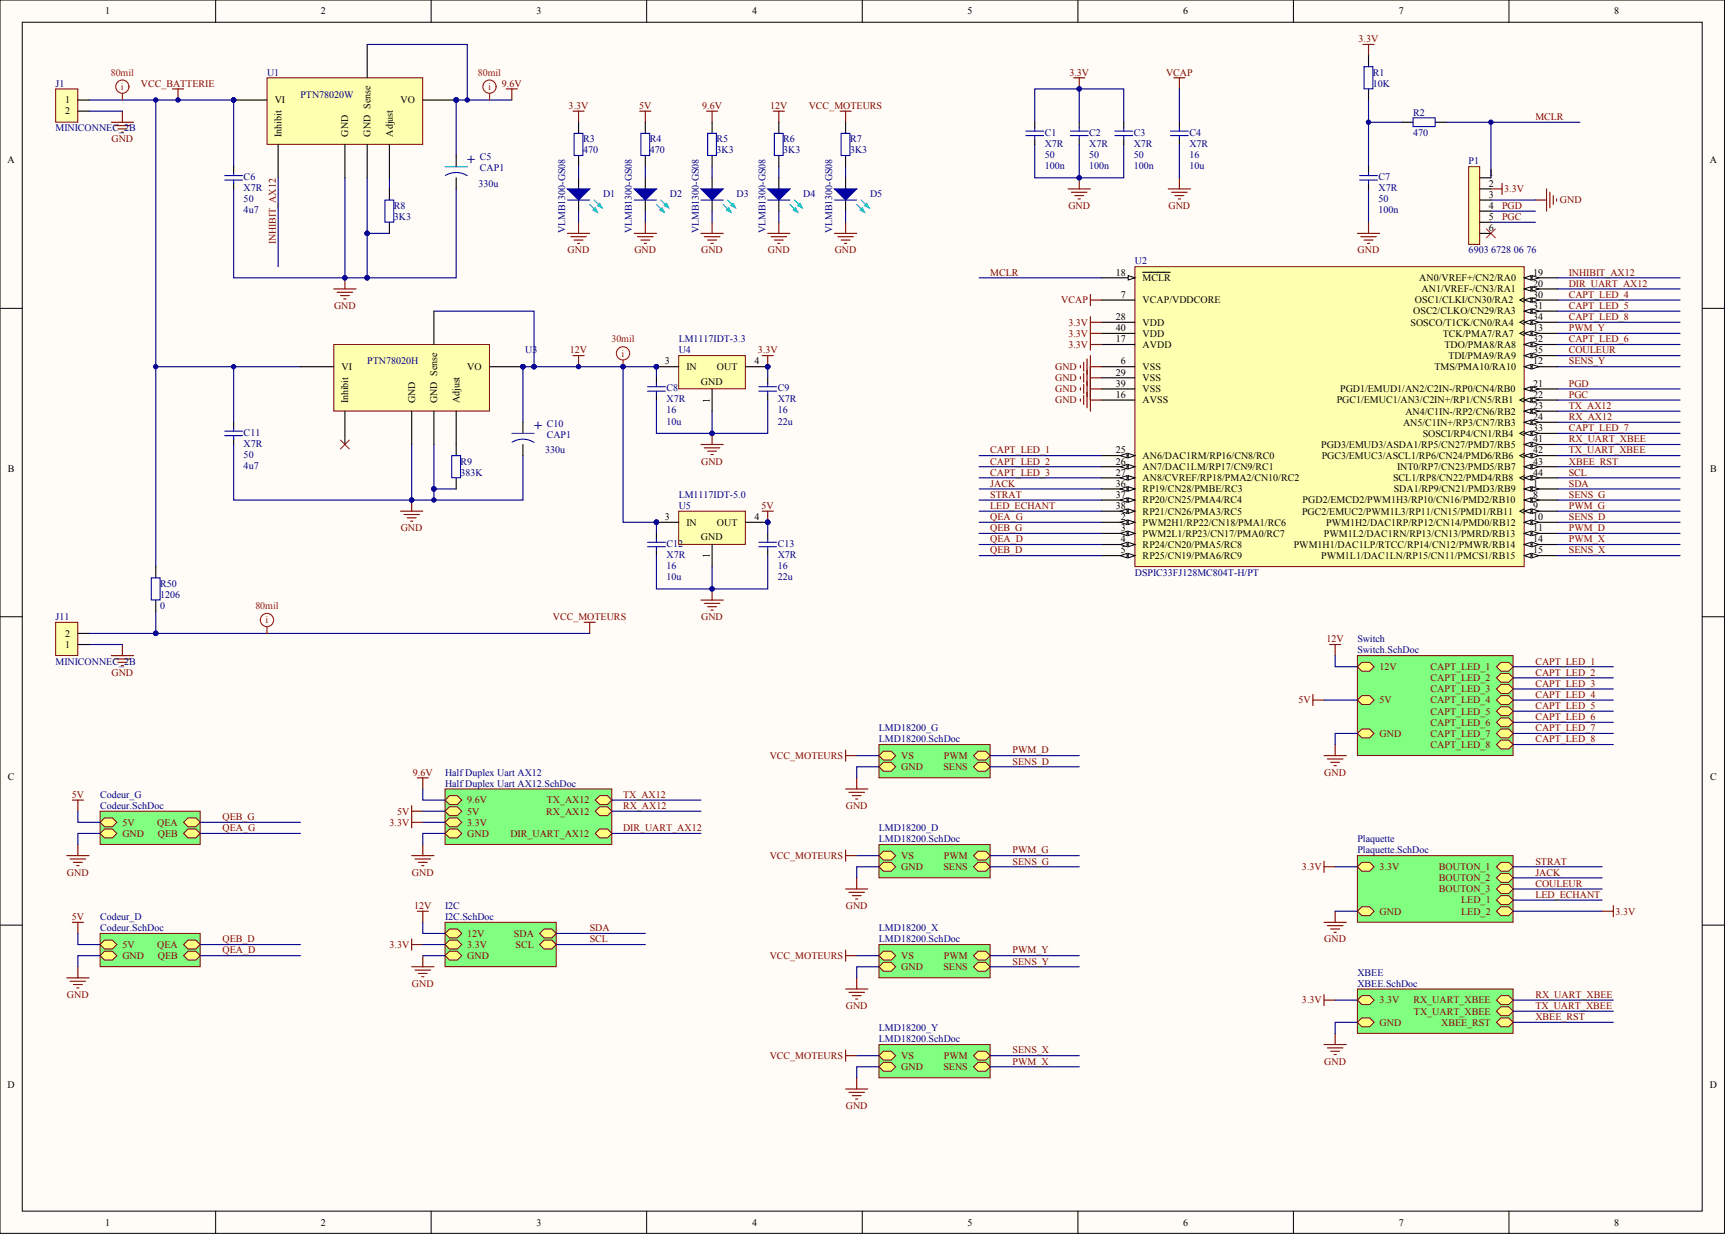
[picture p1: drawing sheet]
<svg xmlns="http://www.w3.org/2000/svg" width="656mm" height="471mm" viewBox="0 0 656 471" stroke-linecap="round" stroke-linejoin="round" font-family="sans-serif">
<defs><g id="words">
<g font-size="5.3" fill="#000080">
<text x="177.5" y="62.2">+</text>
<text x="202.9" y="163.6">+</text>
</g>
<g font-size="3.8">
<text x="40" y="5.5">1</text>
<text x="121.9" y="5.5">2</text>
<text x="203.8" y="5.5">3</text>
<text x="285.7" y="5.5">4</text>
<text x="367.6" y="5.5">5</text>
<text x="449.5" y="5.5">6</text>
<text x="531.4" y="5.5">7</text>
<text x="613.3" y="5.5">8</text>
<text x="24.7" y="39.3">1</text>
<text x="104.4" y="39.3">VI</text>
<text x="152.2" y="39.3">VO</text>
<text x="24.7" y="43.5">2</text>
<text x="107" y="52" transform="rotate(-90 107 52)">Inhibit</text>
<text x="132.3" y="52" transform="rotate(-90 132.3 52)">GND</text>
<text x="140.8" y="52" transform="rotate(-90 140.8 52)">GND Sense</text>
<text x="149.2" y="52" transform="rotate(-90 149.2 52)">Adjust</text>
<text x="2.8" y="62">A</text>
<text x="649.6" y="62">A</text>
<text x="565.6" y="66.7">1</text>
<text x="565.6" y="71">2</text>
<text x="565.6" y="75.2">3</text>
<text x="565.6" y="79.4">4</text>
<text x="565.6" y="83.6">5</text>
<text x="565.6" y="87.9">6</text>
<text x="424" y="104.8">18</text>
<text x="434.2" y="106.9">MCLR</text>
<text x="539.2" y="106.9">AN0/VREF+/CN2/RA0</text>
<text x="582.5" y="104.8">19</text>
<text x="425.9" y="113.2">7</text>
<text x="540.1" y="111.1">AN1/VREF-/CN3/RA1</text>
<text x="582.5" y="109">20</text>
<text x="582.5" y="113.2">30</text>
<text x="434.2" y="115.3">VCAP/VDDCORE</text>
<text x="537" y="119.5">OSC2/CLKO/CN29/RA3</text>
<text x="537.6" y="115.3">OSC1/CLKI/CN30/RA2</text>
<text x="582.5" y="117.4">31</text>
<text x="424" y="121.7">28</text>
<text x="424" y="125.9">40</text>
<text x="434.2" y="123.8">VDD</text>
<text x="535.9" y="123.8">SOSCO/T1CK/CN0/RA4</text>
<text x="582.5" y="125.9">13</text>
<text x="582.5" y="121.7">34</text>
<text x="424" y="130.1">17</text>
<text x="434.2" y="128">VDD</text>
<text x="548.2" y="128">TCK/PMA7/RA7</text>
<text x="582.5" y="130.1">32</text>
<text x="434.2" y="132.2">AVDD</text>
<text x="548.8" y="132.2">TDO/PMA8/RA8</text>
<text x="550.3" y="136.4">TDI/PMA9/RA9</text>
<text x="582.5" y="134.3">35</text>
<text x="129.8" y="140.7">VI</text>
<text x="177.5" y="140.7">VO</text>
<text x="252.6" y="138.6">3</text>
<text x="260.8" y="140.7">IN</text>
<text x="272.4" y="140.7">OUT</text>
<text x="286.6" y="138.6">4</text>
<text x="424" y="142.8">29</text>
<text x="425.9" y="138.6">6</text>
<text x="434.2" y="140.7">VSS</text>
<text x="545" y="140.7">TMS/PMA10/RA10</text>
<text x="582.5" y="138.6">12</text>
<text x="266.3" y="146.2">GND</text>
<text x="424" y="147">39</text>
<text x="434.2" y="144.9">VSS</text>
<text x="434.2" y="149.1">VSS</text>
<text x="509.2" y="149.1">PGD1/EMUD1/AN2/C2IN-/RP0/CN4/RB0</text>
<text x="582.5" y="147">21</text>
<text x="132.3" y="153.3" transform="rotate(-90 132.3 153.3)">Inhibit</text>
<text x="157.7" y="153.3" transform="rotate(-90 157.7 153.3)">GND</text>
<text x="166.1" y="153.3" transform="rotate(-90 166.1 153.3)">GND Sense</text>
<text x="174.6" y="153.3" transform="rotate(-90 174.6 153.3)">Adjust</text>
<text x="269.7" y="153.1" transform="rotate(-90 269.7 153.1)">1</text>
<text x="424" y="151.2">16</text>
<text x="434.2" y="153.3">AVSS</text>
<text x="507.9" y="153.3">PGC1/EMUC1/AN3/C2IN+/RP1/CN5/RB1</text>
<text x="582.5" y="151.2">22</text>
<text x="582.5" y="155.4">23</text>
<text x="533.1" y="161.8">AN5/C1IN+/RP3/CN7/RB3</text>
<text x="534" y="157.6">AN4/C1IN-/RP2/CN6/RB2</text>
<text x="582.5" y="159.7">24</text>
<text x="540.6" y="166">SOSCI/RP4/CN1/RB4</text>
<text x="582.5" y="163.9">33</text>
<text x="424" y="172.3">25</text>
<text x="502" y="170.2">PGD3/EMUD3/ASDA1/RP5/CN27/PMD7/RB5</text>
<text x="582.5" y="168.1">41</text>
<text x="582.5" y="172.3">42</text>
<text x="3" y="179.2">B</text>
<text x="424" y="176.6">26</text>
<text x="434.2" y="174.5">AN6/DAC1RM/RP16/CN8/RC0</text>
<text x="434.2" y="178.7">AN7/DAC1LM/RP17/CN9/RC1</text>
<text x="502.2" y="174.5">PGC3/EMUC3/ASCL1/RP6/CN24/PMD6/RB6</text>
<text x="530.8" y="178.7">INT0/RP7/CN23/PMD5/RB7</text>
<text x="582.5" y="176.6">43</text>
<text x="649.7" y="179.2">B</text>
<text x="424" y="180.8">27</text>
<text x="424" y="185">36</text>
<text x="434.2" y="182.9">AN8/CVREF/RP18/PMA2/CN10/RC2</text>
<text x="529.3" y="182.9">SCL1/RP8/CN22/PMD4/RB8</text>
<text x="582.5" y="185">1</text>
<text x="582.5" y="180.8">44</text>
<text x="424" y="189.2">37</text>
<text x="434.2" y="187.1">RP19/CN28/PMBE/RC3</text>
<text x="434.2" y="191.3">RP20/CN25/PMA4/RC4</text>
<text x="494.9" y="191.3">PGD2/EMCD2/PWM1H3/RP10/CN16/PMD2/RB10</text>
<text x="529.5" y="187.1">SDA1/RP9/CN21/PMD3/RB9</text>
<text x="582.5" y="189.2">8</text>
<text x="252.6" y="197.7">3</text>
<text x="286.6" y="197.7">4</text>
<text x="424" y="193.5">38</text>
<text x="425.9" y="197.7">2</text>
<text x="434.2" y="195.6">RP21/CN26/PMA3/RC5</text>
<text x="494.7" y="195.6">PGC2/EMUC2/PWM1L3/RP11/CN15/PMD1/RB11</text>
<text x="582.5" y="193.5">9</text>
<text x="582.5" y="197.7">10</text>
<text x="260.8" y="199.8">IN</text>
<text x="272.4" y="199.8">OUT</text>
<text x="425.9" y="201.9">3</text>
<text x="434.2" y="199.8">PWM2H1/RP22/CN18/PMA1/RC6</text>
<text x="503.9" y="199.8">PWM1H2/DAC1RP/RP12/CN14/PMD0/RB12</text>
<text x="582.5" y="201.9">11</text>
<text x="266.3" y="205.3">GND</text>
<text x="425.9" y="206.1">4</text>
<text x="434.2" y="204">PWM2L1/RP23/CN17/PMA0/RC7</text>
<text x="434.2" y="208.2">RP24/CN20/PMA5/RC8</text>
<text x="491.6" y="208.2">PWM1H1/DAC1LP/RTCC/RP14/CN12/PMWR/RB14</text>
<text x="503" y="204">PWM1L2/DAC1RN/RP13/CN13/PMRD/RB13</text>
<text x="582.5" y="206.1">14</text>
<text x="269.7" y="212.3" transform="rotate(-90 269.7 212.3)">1</text>
<text x="425.9" y="210.4">5</text>
<text x="434.2" y="212.5">RP25/CN19/PMA6/RC9</text>
<text x="502" y="212.5">PWM1L1/DAC1LN/RP15/CN11/PMCS1/RB15</text>
<text x="582.5" y="210.4">15</text>
<text x="24.7" y="242">2</text>
<text x="24.7" y="246.3">1</text>
<text x="3" y="296.4">C</text>
<text x="649.7" y="296.4">C</text>
<text x="2.8" y="413.7">D</text>
<text x="649.6" y="413.7">D</text>
<text x="40" y="465.9">1</text>
<text x="121.9" y="465.9">2</text>
<text x="203.8" y="465.9">3</text>
<text x="285.7" y="465.9">4</text>
<text x="367.6" y="465.9">5</text>
<text x="449.5" y="465.9">6</text>
<text x="531.4" y="465.9">7</text>
<text x="613.3" y="465.9">8</text>
</g>
<g font-size="3.8" fill="#800000">
<text x="516.2" y="16.1">3.3V</text>
<text x="406.3" y="28.7">3.3V</text>
<text x="443" y="28.7">VCAP</text>
<text x="53.5" y="33">VCC_BATTERIE</text>
<text x="190.7" y="33">9.6V</text>
<text x="216.1" y="41.4">3.3V</text>
<text x="242.9" y="41.4">5V</text>
<text x="266.8" y="41.4">9.6V</text>
<text x="292.6" y="41.4">12V</text>
<text x="307.3" y="41.4">VCC_MOTEURS</text>
<text x="583.4" y="45.6">MCLR</text>
<text x="42.4" y="54.1">GND</text>
<text x="571.5" y="73.1">3.3V</text>
<text x="592.7" y="77.3">GND</text>
<text x="405.9" y="79.4">GND</text>
<text x="444" y="79.4">GND</text>
<text x="570.7" y="79.4">PGD</text>
<text x="570.7" y="83.6">PGC</text>
<text x="104.8" y="92.9" transform="rotate(-90 104.8 92.9)">INHIBIT_AX12</text>
<text x="215.7" y="96.3">GND</text>
<text x="241" y="96.3">GND</text>
<text x="266.4" y="96.3">GND</text>
<text x="291.8" y="96.3">GND</text>
<text x="317.1" y="96.3">GND</text>
<text x="515.8" y="96.3">GND</text>
<text x="376.2" y="104.8">MCLR</text>
<text x="596.1" y="104.8">INHIBIT_AX12</text>
<text x="596.1" y="113.2">CAPT_LED_4</text>
<text x="596.1" y="109">DIR_UART_AX12</text>
<text x="126.9" y="117.4">GND</text>
<text x="403.2" y="115.3">VCAP</text>
<text x="596.1" y="117.4">CAPT_LED_5</text>
<text x="405.9" y="123.8">3.3V</text>
<text x="596.1" y="125.9">PWM_Y</text>
<text x="596.1" y="121.7">CAPT_LED_8</text>
<text x="405.9" y="128">3.3V</text>
<text x="596.1" y="130.1">CAPT_LED_6</text>
<text x="216.5" y="134.3">12V</text>
<text x="287.9" y="134.3">3.3V</text>
<text x="405.9" y="132.2">3.3V</text>
<text x="596.1" y="134.3">COULEUR</text>
<text x="400.9" y="140.7">GND</text>
<text x="596.1" y="138.6">SENS_Y</text>
<text x="400.9" y="149.1">GND</text>
<text x="400.9" y="144.9">GND</text>
<text x="596.1" y="147">PGD</text>
<text x="400.9" y="153.3">GND</text>
<text x="596.1" y="151.2">PGC</text>
<text x="596.1" y="155.4">TX_AX12</text>
<text x="596.1" y="159.7">RX_AX12</text>
<text x="596.1" y="163.9">CAPT_LED_7</text>
<text x="376.2" y="172.3">CAPT_LED_1</text>
<text x="596.1" y="168.1">RX_UART_XBEE</text>
<text x="596.1" y="172.3">TX_UART_XBEE</text>
<text x="266.4" y="176.6">GND</text>
<text x="376.2" y="176.6">CAPT_LED_2</text>
<text x="596.1" y="176.6">XBEE_RST</text>
<text x="376.2" y="185">JACK</text>
<text x="376.2" y="180.8">CAPT_LED_3</text>
<text x="596.1" y="185">SDA</text>
<text x="596.1" y="180.8">SCL</text>
<text x="376.2" y="189.2">STRAT</text>
<text x="596.1" y="189.2">SENS_G</text>
<text x="289.4" y="193.5">5V</text>
<text x="376.2" y="197.7">QEA_G</text>
<text x="376.2" y="193.5">LED_ECHANT</text>
<text x="596.1" y="193.5">PWM_G</text>
<text x="596.1" y="197.7">SENS_D</text>
<text x="152.3" y="201.9">GND</text>
<text x="376.2" y="201.9">QEB_G</text>
<text x="596.1" y="201.9">PWM_D</text>
<text x="376.2" y="206.1">QEA_D</text>
<text x="596.1" y="206.1">PWM_X</text>
<text x="376.2" y="210.4">QEB_D</text>
<text x="596.1" y="210.4">SENS_X</text>
<text x="210.1" y="235.7">VCC_MOTEURS</text>
<text x="266.4" y="235.7">GND</text>
<text x="504" y="244.1">12V</text>
<text x="42.4" y="256.8">GND</text>
<text x="524.2" y="254.7">12V</text>
<text x="543.6" y="254.7">CAPT_LED_1</text>
<text x="583.4" y="252.6">CAPT_LED_1</text>
<text x="583.4" y="256.8">CAPT_LED_2</text>
<text x="543.6" y="258.9">CAPT_LED_2</text>
<text x="543.6" y="263.2">CAPT_LED_3</text>
<text x="583.4" y="261">CAPT_LED_3</text>
<text x="493.3" y="267.4">5V</text>
<text x="524.2" y="267.4">5V</text>
<text x="543.6" y="267.4">CAPT_LED_4</text>
<text x="583.4" y="265.3">CAPT_LED_4</text>
<text x="583.4" y="269.5">CAPT_LED_5</text>
<text x="543.6" y="271.6">CAPT_LED_5</text>
<text x="543.6" y="275.8">CAPT_LED_6</text>
<text x="583.4" y="273.7">CAPT_LED_6</text>
<text x="524.2" y="280">GND</text>
<text x="543.6" y="280">CAPT_LED_7</text>
<text x="583.4" y="277.9">CAPT_LED_7</text>
<text x="384.7" y="286.4">PWM_D</text>
<text x="543.6" y="284.3">CAPT_LED_8</text>
<text x="583.4" y="282.2">CAPT_LED_8</text>
<text x="292.4" y="288.5">VCC_MOTEURS</text>
<text x="342.4" y="288.5">VS</text>
<text x="342.4" y="292.7">GND</text>
<text x="358.4" y="292.7">SENS</text>
<text x="358.7" y="288.5">PWM</text>
<text x="384.7" y="290.6">SENS_D</text>
<text x="156.9" y="294.8">9.6V</text>
<text x="503.1" y="294.8">GND</text>
<text x="27.3" y="303.3">5V</text>
<text x="177.5" y="305.4">9.6V</text>
<text x="207.7" y="305.4">TX_AX12</text>
<text x="236.7" y="303.3">TX_AX12</text>
<text x="84.5" y="311.7">QEB_G</text>
<text x="150.9" y="309.6">5V</text>
<text x="177.5" y="309.6">5V</text>
<text x="207.5" y="309.6">RX_AX12</text>
<text x="236.7" y="307.5">RX_AX12</text>
<text x="321.4" y="307.5">GND</text>
<text x="46.5" y="313.8">5V</text>
<text x="59.8" y="313.8">QEA</text>
<text x="84.5" y="316">QEA_G</text>
<text x="148" y="313.8">3.3V</text>
<text x="177.5" y="313.8">3.3V</text>
<text x="236.7" y="316">DIR_UART_AX12</text>
<text x="46.5" y="318.1">GND</text>
<text x="60" y="318.1">QEB</text>
<text x="177.5" y="318.1">GND</text>
<text x="194" y="318.1">DIR_UART_AX12</text>
<text x="292.4" y="326.5">VCC_MOTEURS</text>
<text x="342.4" y="326.5">VS</text>
<text x="358.7" y="326.5">PWM</text>
<text x="384.7" y="324.4">PWM_G</text>
<text x="384.7" y="328.6">SENS_G</text>
<text x="583.4" y="328.6">STRAT</text>
<text x="25.4" y="332.8">GND</text>
<text x="156.5" y="332.8">GND</text>
<text x="342.4" y="330.7">GND</text>
<text x="358.4" y="330.7">SENS</text>
<text x="494.7" y="330.7">3.3V</text>
<text x="524.2" y="330.7">3.3V</text>
<text x="546.7" y="330.7">BOUTON_1</text>
<text x="546.7" y="335">BOUTON_2</text>
<text x="583.4" y="332.8">JACK</text>
<text x="546.7" y="339.2">BOUTON_3</text>
<text x="583.4" y="337.1">COULEUR</text>
<text x="583.4" y="341.3">LED_ECHANT</text>
<text x="157.3" y="345.5">12V</text>
<text x="321.4" y="345.5">GND</text>
<text x="524.2" y="347.6">GND</text>
<text x="555.2" y="343.4">LED_1</text>
<text x="555.2" y="347.6">LED_2</text>
<text x="613.8" y="347.6">3.3V</text>
<text x="27.3" y="349.7">5V</text>
<text x="224.1" y="354">SDA</text>
<text x="84.5" y="358.2">QEB_D</text>
<text x="177.5" y="356.1">12V</text>
<text x="195.3" y="356.1">SDA</text>
<text x="224.1" y="358.2">SCL</text>
<text x="503.1" y="358.2">GND</text>
<text x="46.5" y="360.3">5V</text>
<text x="46.5" y="364.5">GND</text>
<text x="59.8" y="360.3">QEA</text>
<text x="60" y="364.5">QEB</text>
<text x="84.5" y="362.4">QEA_D</text>
<text x="148" y="360.3">3.3V</text>
<text x="177.5" y="364.5">GND</text>
<text x="177.5" y="360.3">3.3V</text>
<text x="195.9" y="360.3">SCL</text>
<text x="292.4" y="364.5">VCC_MOTEURS</text>
<text x="342.4" y="364.5">VS</text>
<text x="358.7" y="364.5">PWM</text>
<text x="384.7" y="362.4">PWM_Y</text>
<text x="342.4" y="368.8">GND</text>
<text x="358.4" y="368.8">SENS</text>
<text x="384.7" y="366.6">SENS_Y</text>
<text x="156.5" y="375.1">GND</text>
<text x="25.4" y="379.3">GND</text>
<text x="321.4" y="383.5">GND</text>
<text x="494.7" y="381.4">3.3V</text>
<text x="524.2" y="381.4">3.3V</text>
<text x="537" y="381.4">RX_UART_XBEE</text>
<text x="583.4" y="379.3">RX_UART_XBEE</text>
<text x="583.4" y="383.5">TX_UART_XBEE</text>
<text x="524.2" y="389.9">GND</text>
<text x="537.2" y="385.6">TX_UART_XBEE</text>
<text x="547.6" y="389.9">XBEE_RST</text>
<text x="583.4" y="387.8">XBEE_RST</text>
<text x="384.7" y="400.4">SENS_X</text>
<text x="292.4" y="402.5">VCC_MOTEURS</text>
<text x="342.4" y="402.5">VS</text>
<text x="342.4" y="406.8">GND</text>
<text x="358.4" y="406.8">SENS</text>
<text x="358.7" y="402.5">PWM</text>
<text x="384.7" y="404.7">PWM_X</text>
<text x="503.1" y="404.7">GND</text>
<text x="321.4" y="421.5">GND</text>
</g>
<g font-size="3.8" fill="#f00">
<text x="42.1" y="28.7">80mil</text>
<text x="181.6" y="28.7">80mil</text>
<text x="46" y="34.2">i</text>
<text x="185.5" y="34.2">i</text>
<text x="232.3" y="130.1">30mil</text>
<text x="236.2" y="135.6">i</text>
<text x="97" y="231.5">80mil</text>
<text x="100.9" y="237">i</text>
</g>
<g font-size="3.8" fill="#000080">
<text x="101.5" y="28.7">U1</text>
<text x="521.7" y="28.7">R1</text>
<text x="21.1" y="33">J1</text>
<text x="521.7" y="33">10K</text>
<text x="114.1" y="37.2">PTN78020W</text>
<text x="536.9" y="43.9">R2</text>
<text x="21.1" y="49.8">MINICONNEC_2B</text>
<text x="397" y="51.5">C1</text>
<text x="413.9" y="51.5">C2</text>
<text x="430.8" y="51.5">C3</text>
<text x="451.9" y="51.5">C4</text>
<text x="536.9" y="51.5">470</text>
<text x="221.5" y="58.3">470</text>
<text x="221.5" y="54.1">R3</text>
<text x="246.9" y="58.3">470</text>
<text x="246.9" y="54.1">R4</text>
<text x="272.2" y="58.3">3K3</text>
<text x="272.2" y="54.1">R5</text>
<text x="297.6" y="58.3">3K3</text>
<text x="297.6" y="54.1">R6</text>
<text x="323" y="58.3">3K3</text>
<text x="323" y="54.1">R7</text>
<text x="397" y="55.8">X7R</text>
<text x="397" y="60">50</text>
<text x="413.9" y="55.8">X7R</text>
<text x="413.9" y="60">50</text>
<text x="430.8" y="55.8">X7R</text>
<text x="430.8" y="60">50</text>
<text x="451.9" y="55.8">X7R</text>
<text x="451.9" y="60">16</text>
<text x="182.4" y="60.8">C5</text>
<text x="182.4" y="65.1">CAP1</text>
<text x="397" y="64.2">100n</text>
<text x="413.9" y="64.2">100n</text>
<text x="430.8" y="64.2">100n</text>
<text x="451.9" y="64.2">10u</text>
<text x="558" y="62.5">P1</text>
<text x="92.6" y="68.4">C6</text>
<text x="181.8" y="71">330u</text>
<text x="523.8" y="68.4">C7</text>
<text x="92.6" y="72.7">X7R</text>
<text x="92.6" y="76.9">50</text>
<text x="229.1" y="74.8">D1</text>
<text x="254.5" y="74.8">D2</text>
<text x="279.9" y="74.8">D3</text>
<text x="305.2" y="74.8">D4</text>
<text x="330.6" y="74.8">D5</text>
<text x="523.8" y="72.7">X7R</text>
<text x="523.8" y="76.9">50</text>
<text x="92.6" y="81.1">4u7</text>
<text x="149.6" y="83.6">3K3</text>
<text x="149.6" y="79.4">R8</text>
<text x="523.8" y="81.1">100n</text>
<text x="214.8" y="88.7" transform="rotate(-90 214.8 88.7)">VLMB1300-GS08</text>
<text x="240.1" y="88.7" transform="rotate(-90 240.1 88.7)">VLMB1300-GS08</text>
<text x="265.5" y="88.7" transform="rotate(-90 265.5 88.7)">VLMB1300-GS08</text>
<text x="290.8" y="88.7" transform="rotate(-90 290.8 88.7)">VLMB1300-GS08</text>
<text x="316.2" y="88.7" transform="rotate(-90 316.2 88.7)">VLMB1300-GS08</text>
<text x="431.2" y="100.5">U2</text>
<text x="558" y="96.3">6903 6728 06 76</text>
<text x="257.9" y="130.1">LM1117IDT-3.3</text>
<text x="199.5" y="134.3">U3</text>
<text x="257.9" y="134.3">U4</text>
<text x="139.5" y="138.6">PTN78020H</text>
<text x="253.2" y="148.7">C8</text>
<text x="295.5" y="148.7">C9</text>
<text x="253.2" y="152.9">X7R</text>
<text x="295.5" y="152.9">X7R</text>
<text x="253.2" y="157.1">16</text>
<text x="253.2" y="161.4">10u</text>
<text x="295.5" y="157.1">16</text>
<text x="295.5" y="161.4">22u</text>
<text x="92.6" y="165.6">C11</text>
<text x="207.7" y="162.2">C10</text>
<text x="207.7" y="166.4">CAP1</text>
<text x="92.6" y="169.8">X7R</text>
<text x="207.1" y="172.3">330u</text>
<text x="92.6" y="174">50</text>
<text x="92.6" y="178.3">4u7</text>
<text x="175" y="176.6">R9</text>
<text x="175" y="180.8">383K</text>
<text x="257.9" y="189.2">LM1117IDT-5.0</text>
<text x="257.9" y="193.5">U5</text>
<text x="253.2" y="207.8">C12</text>
<text x="295.5" y="207.8">C13</text>
<text x="253.2" y="212">X7R</text>
<text x="295.5" y="212">X7R</text>
<text x="253.2" y="216.3">16</text>
<text x="253.2" y="220.5">10u</text>
<text x="295.5" y="216.3">16</text>
<text x="295.5" y="220.5">22u</text>
<text x="431.2" y="218.8">DSPIC33FJ128MC804T-H/PT</text>
<text x="60.9" y="227.3">1206</text>
<text x="60.9" y="223">R50</text>
<text x="60.9" y="231.5">0</text>
<text x="21.1" y="235.7">J11</text>
<text x="515.7" y="244.1">Switch</text>
<text x="515.7" y="248.4">Switch.SchDoc</text>
<text x="21.1" y="252.6">MINICONNEC_2B</text>
<text x="334" y="277.9">LMD18200_G</text>
<text x="334" y="282.2">LMD18200.SchDoc</text>
<text x="169.1" y="294.8">HalfDuplex Uart AX12</text>
<text x="169.1" y="299.1">HalfDuplex Uart AX12.SchDoc</text>
<text x="38" y="303.3">Codeur_G</text>
<text x="38" y="307.5">Codeur.SchDoc</text>
<text x="334" y="316">LMD18200_D</text>
<text x="334" y="320.2">LMD18200.SchDoc</text>
<text x="515.7" y="320.2">Plaquette</text>
<text x="515.7" y="324.4">Plaquette.SchDoc</text>
<text x="169.1" y="345.5">I2C</text>
<text x="38" y="349.7">Codeur_D</text>
<text x="38" y="354">Codeur.SchDoc</text>
<text x="169.1" y="349.7">I2C.SchDoc</text>
<text x="334" y="354">LMD18200_X</text>
<text x="334" y="358.2">LMD18200.SchDoc</text>
<text x="515.7" y="370.9">XBEE</text>
<text x="515.7" y="375.1">XBEE.SchDoc</text>
<text x="334" y="392">LMD18200_Y</text>
<text x="334" y="396.2">LMD18200.SchDoc</text>
</g>
</g></defs>
<g fill="#fffcf8" stroke="#000" stroke-width=".38">
<path d="M0 0h655.2v468.8h-655.2z"/>
<path d="M8.5 8.5h638.2v451.9h-638.2z"/>
</g>
<g fill="none" stroke="#000" stroke-width=".38">
<path d="M81.9 0v8.5M163.8 0v8.5M245.7 0v8.5M327.6 0v8.5M409.5 0v8.5M491.4 0v8.5M573.3 0v8.5M0 117.2h8.5M646.8 117.2h8.4M0 234.4h8.5M646.8 234.4h8.4M0 351.6h8.5"/>
<path d="M646.8 351.6h8.4M81.9 460.4v8.5M163.8 460.4v8.5M245.7 460.4v8.5M327.6 460.4v8.5M409.5 460.4v8.5M491.4 460.4v8.5M573.3 460.4v8.5"/>
</g>
<path d="M131 67.6v38M88.8 139.4v21.1M249.4 139.4v4.2M270.6 156.3v8.4M156.4 169v21.1M249.4 198.5v4.3M270.6 215.4v8.5" fill="none" stroke="#000080" stroke-width=".42"/>
<g fill="#000080" stroke="#000080" stroke-width=".38">
<circle cx="249.4" cy="139.4" r=".82"/>
<circle cx="270.5" cy="164.7" r=".82"/>
<circle cx="270.5" cy="223.9" r=".82"/>
<circle cx="249.4" cy="198.5" r=".82"/>
<circle cx="291.7" cy="139.4" r=".82"/>
<circle cx="291.7" cy="198.5" r=".82"/>
<circle cx="131" cy="105.6" r=".82"/>
<circle cx="156.4" cy="190.1" r=".82"/>
<circle cx="88.8" cy="139.4" r=".82"/>
<circle cx="219.8" cy="139.4" r=".82"/>
</g>
<g fill="none" stroke="#800000" stroke-width=".42">
<path d="M192.3 33.8h4.3M194.5 33.8v4.2M42.3 46.5h8.4M43.5 47.7h6M44.8 49h3.4M46.1 50.3h.8M46.5 42.2v4.3M217.7 42.2h4.2M219.8 42.2v4.3M243.1 42.2h4.2M245.2 42.2v4.3M268.4 42.2h4.3"/>
<path d="M270.6 42.2v4.3M293.8 42.2h4.2M295.9 42.2v4.3M319.2 42.2h4.2M321.3 42.2v4.3M215.6 88.7h8.5M216.9 90h5.9M218.1 91.2h3.4M219.4 92.5h.8M219.8 84.5v4.2M241 88.7h8.4M242.2 90h5.9"/>
<path d="M243.5 91.2h3.4M244.8 92.5h.8M245.2 84.5v4.2M266.3 88.7h8.5M267.6 90h5.9M268.9 91.2h3.3M270.1 92.5h.9M270.6 84.5v4.2M291.7 88.7h8.4M293 90h5.9M294.2 91.2h3.4M295.5 92.5h.8"/>
<path d="M295.9 84.5v4.2M317.1 88.7h8.4M318.3 90h5.9M319.6 91.2h3.4M320.9 92.5h.8M321.3 84.5v4.2M126.8 109.8h8.5M128.1 111.1h5.9M129.4 112.4h3.3M130.6 113.6h.9M131 105.6v4.2M217.7 135.2h4.2"/>
<path d="M219.8 135.2v4.2M289.6 135.2h4.2M291.7 135.2v4.2M266.3 169h8.5M267.6 170.2h5.9M268.9 171.5h3.3M270.1 172.8h.9M270.6 164.7v4.3M152.2 194.3h8.4M153.5 195.6h5.9M154.7 196.8h3.4M156 198.1h.8"/>
<path d="M156.4 190.1v4.2M289.6 194.3h4.2M291.7 194.3v4.2M221.9 236.5h4.3M224.1 236.5v4.3M266.3 228.1h8.5M267.6 229.4h5.9M268.9 230.6h3.3M270.1 231.9h.9M270.6 223.9v4.2"/>
</g>
<path d="M431.2 101.4h147.9v114h-147.9z" fill="#ffffb0" stroke="#800000" stroke-width=".38"/>
<path d="M579.2 185.9h12.6" fill="none" stroke="#000" stroke-width=".42"/>
<g fill="#fffcf8" stroke="#000" stroke-width=".38">
<path d="M579.2 185.9l2.5-.9v1.7z"/>
<path d="M582.1 185l2.5 .9-2.5 .8z"/>
</g>
<path d="M418.5 198.5h12.7" fill="none" stroke="#000" stroke-width=".42"/>
<g fill="#fffcf8" stroke="#000" stroke-width=".38">
<path d="M428.7 197.7l2.5 .8-2.5 .9z"/>
<path d="M425.7 198.5l2.5-.8v1.7z"/>
</g>
<path d="M418.5 202.8h12.7" fill="none" stroke="#000" stroke-width=".42"/>
<g fill="#fffcf8" stroke="#000" stroke-width=".38">
<path d="M428.7 201.9l2.5 .9-2.5 .8z"/>
<path d="M425.7 202.8l2.5-.9v1.7z"/>
</g>
<path d="M418.5 207h12.7" fill="none" stroke="#000" stroke-width=".42"/>
<g fill="#fffcf8" stroke="#000" stroke-width=".38">
<path d="M428.7 206.1l2.5 .9-2.5 .8z"/>
<path d="M425.7 207l2.5-.9v1.7z"/>
</g>
<path d="M418.5 211.2h12.7" fill="none" stroke="#000" stroke-width=".42"/>
<g fill="#fffcf8" stroke="#000" stroke-width=".38">
<path d="M428.7 210.4l2.5 .8-2.5 .8z"/>
<path d="M425.7 211.2l2.5-.8v1.6z"/>
</g>
<path d="M418.5 114.1h12.7M418.5 139.4h12.7M579.2 190.1h12.6" fill="none" stroke="#000" stroke-width=".42"/>
<g fill="#fffcf8" stroke="#000" stroke-width=".38">
<path d="M579.2 190.1l2.5-.9v1.7z"/>
<path d="M582.1 189.2l2.5 .9-2.5 .8z"/>
</g>
<path d="M579.2 194.3h12.6" fill="none" stroke="#000" stroke-width=".42"/>
<path d="M579.2 193.5l-1.7 .8 1.7 .9" fill="none" stroke="#000" stroke-width=".38"/>
<g fill="#fffcf8" stroke="#000" stroke-width=".38">
<path d="M579.2 194.3l2.5-.8v1.7z"/>
<path d="M582.1 193.5l2.5 .8-2.5 .9z"/>
</g>
<path d="M579.2 198.5h12.6" fill="none" stroke="#000" stroke-width=".42"/>
<g fill="#fffcf8" stroke="#000" stroke-width=".38">
<path d="M579.2 198.5l2.5-.8v1.7z"/>
<path d="M582.1 197.7l2.5 .8-2.5 .9z"/>
</g>
<path d="M579.2 202.8h12.6" fill="none" stroke="#000" stroke-width=".42"/>
<g fill="#fffcf8" stroke="#000" stroke-width=".38">
<path d="M579.2 202.8l2.5-.9v1.7z"/>
<path d="M582.1 201.9l2.5 .9-2.5 .8z"/>
</g>
<path d="M579.2 139.4h12.6" fill="none" stroke="#000" stroke-width=".42"/>
<g fill="#fffcf8" stroke="#000" stroke-width=".38">
<path d="M579.2 139.4l2.5-.8v1.6z"/>
<path d="M582.1 138.6l2.5 .8-2.5 .8z"/>
</g>
<path d="M579.2 126.7h12.6" fill="none" stroke="#000" stroke-width=".42"/>
<path d="M579.2 125.9l-1.7 .8 1.7 .9" fill="none" stroke="#000" stroke-width=".38"/>
<g fill="#fffcf8" stroke="#000" stroke-width=".38">
<path d="M579.2 126.7l2.5-.8v1.7z"/>
<path d="M582.1 125.9l2.5 .8-2.5 .9z"/>
</g>
<path d="M579.2 207h12.6" fill="none" stroke="#000" stroke-width=".42"/>
<g fill="#fffcf8" stroke="#000" stroke-width=".38">
<path d="M579.2 207l2.5-.9v1.7z"/>
<path d="M582.1 206.1l2.5 .9-2.5 .8z"/>
</g>
<path d="M579.2 211.2h12.6" fill="none" stroke="#000" stroke-width=".42"/>
<g fill="#fffcf8" stroke="#000" stroke-width=".38">
<path d="M579.2 211.2l2.5-.8v1.6z"/>
<path d="M582.1 210.4l2.5 .8-2.5 .8z"/>
</g>
<path d="M418.5 105.6h12.7M418.5 130.9h12.7M418.5 152.1h12.7" fill="none" stroke="#000" stroke-width=".42"/>
<path d="M428.7 104.8l2.5 .8-2.5 .8z" fill="#fffcf8" stroke="#000" stroke-width=".38"/>
<path d="M434.2 103.5h10.4M579.2 105.6h12.6" fill="none" stroke="#000" stroke-width=".42"/>
<g fill="#fffcf8" stroke="#000" stroke-width=".38">
<path d="M579.2 105.6l2.5-.8v1.6z"/>
<path d="M582.1 104.8l2.5 .8-2.5 .8z"/>
</g>
<path d="M579.2 109.8h12.6" fill="none" stroke="#000" stroke-width=".42"/>
<g fill="#fffcf8" stroke="#000" stroke-width=".38">
<path d="M579.2 109.8l2.5-.8v1.7z"/>
<path d="M582.1 109l2.5 .8-2.5 .9z"/>
</g>
<path d="M579.2 147.8h12.6" fill="none" stroke="#000" stroke-width=".42"/>
<g fill="#fffcf8" stroke="#000" stroke-width=".38">
<path d="M579.2 147.8l2.5-.8v1.7z"/>
<path d="M582.1 147l2.5 .8-2.5 .9z"/>
</g>
<path d="M579.2 152.1h12.6" fill="none" stroke="#000" stroke-width=".42"/>
<path d="M579.2 151.2l-1.7 .9 1.7 .8" fill="none" stroke="#000" stroke-width=".38"/>
<g fill="#fffcf8" stroke="#000" stroke-width=".38">
<path d="M579.2 152.1l2.5-.9v1.7z"/>
<path d="M582.1 151.2l2.5 .9-2.5 .8z"/>
</g>
<path d="M579.2 156.3h12.6" fill="none" stroke="#000" stroke-width=".42"/>
<g fill="#fffcf8" stroke="#000" stroke-width=".38">
<path d="M579.2 156.3l2.5-.9v1.7z"/>
<path d="M582.1 155.4l2.5 .9-2.5 .8z"/>
</g>
<path d="M579.2 160.5h12.6" fill="none" stroke="#000" stroke-width=".42"/>
<g fill="#fffcf8" stroke="#000" stroke-width=".38">
<path d="M579.2 160.5l2.5-.8v1.7z"/>
<path d="M582.1 159.7l2.5 .8-2.5 .9z"/>
</g>
<path d="M418.5 173.2h12.7" fill="none" stroke="#000" stroke-width=".42"/>
<g fill="#fffcf8" stroke="#000" stroke-width=".38">
<path d="M428.7 172.3l2.5 .9-2.5 .8z"/>
<path d="M425.7 173.2l2.5-.9v1.7z"/>
</g>
<path d="M418.5 177.4h12.7" fill="none" stroke="#000" stroke-width=".42"/>
<g fill="#fffcf8" stroke="#000" stroke-width=".38">
<path d="M428.7 176.6l2.5 .8-2.5 .9z"/>
<path d="M425.7 177.4l2.5-.8v1.7z"/>
</g>
<path d="M418.5 181.6h12.7" fill="none" stroke="#000" stroke-width=".42"/>
<g fill="#fffcf8" stroke="#000" stroke-width=".38">
<path d="M428.7 180.8l2.5 .8-2.5 .9z"/>
<path d="M425.7 181.6l2.5-.8v1.7z"/>
</g>
<path d="M579.2 114.1h12.6M418.5 122.5h12.7M418.5 143.6h12.7" fill="none" stroke="#000" stroke-width=".42"/>
<path d="M579.2 113.2l-1.7 .9 1.7 .8" fill="none" stroke="#000" stroke-width=".38"/>
<g fill="#fffcf8" stroke="#000" stroke-width=".38">
<path d="M579.2 114.1l2.5-.9v1.7z"/>
<path d="M582.1 113.2l2.5 .9-2.5 .8z"/>
</g>
<path d="M579.2 118.3h12.6" fill="none" stroke="#000" stroke-width=".42"/>
<g fill="#fffcf8" stroke="#000" stroke-width=".38">
<path d="M579.2 118.3l2.5-.9v1.7z"/>
<path d="M582.1 117.4l2.5 .9-2.5 .8z"/>
</g>
<path d="M579.2 130.9h12.6" fill="none" stroke="#000" stroke-width=".42"/>
<g fill="#fffcf8" stroke="#000" stroke-width=".38">
<path d="M579.2 130.9l2.5-.8v1.7z"/>
<path d="M582.1 130.1l2.5 .8-2.5 .9z"/>
</g>
<path d="M579.2 164.7h12.6" fill="none" stroke="#000" stroke-width=".42"/>
<path d="M579.2 163.9l-1.7 .8 1.7 .9" fill="none" stroke="#000" stroke-width=".38"/>
<g fill="#fffcf8" stroke="#000" stroke-width=".38">
<path d="M579.2 164.7l2.5-.8v1.7z"/>
<path d="M582.1 163.9l2.5 .8-2.5 .9z"/>
</g>
<path d="M579.2 122.5h12.6" fill="none" stroke="#000" stroke-width=".42"/>
<path d="M579.2 121.7l-1.7 .8 1.7 .8" fill="none" stroke="#000" stroke-width=".38"/>
<g fill="#fffcf8" stroke="#000" stroke-width=".38">
<path d="M579.2 122.5l2.5-.8v1.6z"/>
<path d="M582.1 121.7l2.5 .8-2.5 .8z"/>
</g>
<path d="M579.2 135.2h12.6" fill="none" stroke="#000" stroke-width=".42"/>
<g fill="#fffcf8" stroke="#000" stroke-width=".38">
<path d="M579.2 135.2l2.5-.9v1.7z"/>
<path d="M582.1 134.3l2.5 .9-2.5 .8z"/>
</g>
<path d="M418.5 185.9h12.7" fill="none" stroke="#000" stroke-width=".42"/>
<g fill="#fffcf8" stroke="#000" stroke-width=".38">
<path d="M428.7 185l2.5 .9-2.5 .8z"/>
<path d="M425.7 185.9l2.5-.9v1.7z"/>
</g>
<path d="M418.5 190.1h12.7" fill="none" stroke="#000" stroke-width=".42"/>
<g fill="#fffcf8" stroke="#000" stroke-width=".38">
<path d="M428.7 189.2l2.5 .9-2.5 .8z"/>
<path d="M425.7 190.1l2.5-.9v1.7z"/>
</g>
<path d="M418.5 194.3h12.7" fill="none" stroke="#000" stroke-width=".42"/>
<g fill="#fffcf8" stroke="#000" stroke-width=".38">
<path d="M428.7 193.5l2.5 .8-2.5 .9z"/>
<path d="M425.7 194.3l2.5-.8v1.7z"/>
</g>
<path d="M418.5 126.7h12.7M418.5 147.8h12.7M579.2 169h12.6" fill="none" stroke="#000" stroke-width=".42"/>
<g fill="#fffcf8" stroke="#000" stroke-width=".38">
<path d="M579.2 169l2.5-.9v1.7z"/>
<path d="M582.1 168.1l2.5 .9-2.5 .8z"/>
</g>
<path d="M579.2 173.2h12.6" fill="none" stroke="#000" stroke-width=".42"/>
<path d="M579.2 172.3l-1.7 .9 1.7 .8" fill="none" stroke="#000" stroke-width=".38"/>
<g fill="#fffcf8" stroke="#000" stroke-width=".38">
<path d="M579.2 173.2l2.5-.9v1.7z"/>
<path d="M582.1 172.3l2.5 .9-2.5 .8z"/>
</g>
<path d="M579.2 177.4h12.6" fill="none" stroke="#000" stroke-width=".42"/>
<g fill="#fffcf8" stroke="#000" stroke-width=".38">
<path d="M579.2 177.4l2.5-.8v1.7z"/>
<path d="M582.1 176.6l2.5 .8-2.5 .9z"/>
</g>
<path d="M579.2 181.6h12.6" fill="none" stroke="#000" stroke-width=".42"/>
<path d="M579.2 180.8l-1.7 .8 1.7 .9" fill="none" stroke="#000" stroke-width=".38"/>
<g fill="#fffcf8" stroke="#000" stroke-width=".38">
<path d="M579.2 181.6l2.5-.8v1.7z"/>
<path d="M582.1 180.8l2.5 .8-2.5 .9z"/>
</g>
<g fill="none" stroke="#800000" stroke-width=".42">
<path d="M407.9 29.6h4.3M410.1 29.6v4.2M446 29.6h4.2M448.1 29.6v4.2M405.8 71.8h8.5M407.1 73.1h5.9M408.4 74.3h3.3M409.6 75.6h.9M410.1 67.6v4.2M443.9 71.8h8.4M445.1 73.1h6M446.4 74.3h3.4"/>
<path d="M447.7 75.6h.8M448.1 67.6v4.2M414.3 111.9v4.3M414.3 114.1h4.2M410.5 139v.8M411.7 137.7v3.4M413 136.4v18.6M414.3 120.4v12.7M414.3 135.2v21.1M414.3 139.4h4.2M414.3 130.9h4.2M414.3 126.7h4.2"/>
<path d="M414.3 122.5h4.2M410.5 143.2v.8M410.5 147.4v.9M410.5 151.6v.9M411.7 141.9v3.4M411.7 146.2v3.3M411.7 150.4v3.4M414.3 152.1h4.2M414.3 147.8h4.2M414.3 143.6h4.2"/>
</g>
<g fill="#000080" stroke="#000080" stroke-width=".38">
<circle cx="410" cy="33.8" r=".82"/>
<circle cx="410" cy="67.6" r=".82"/>
</g>
<path d="M448.1 33.8v12.7" fill="none" stroke="#000080" stroke-width=".42"/>
<path d="M101.5 29.6h59.1v25.3h-59.1z" fill="#ffffb0" stroke="#800000" stroke-width=".38"/>
<path d="M139.5 16.9v12.7M88.8 38h12.7M160.6 38h12.7M105.7 54.9v12.7M131 54.9v12.7M139.5 54.9v12.7M148 54.9v12.7" fill="none" stroke="#000" stroke-width=".42"/>
<g fill="#000080" stroke="#000080" stroke-width=".38">
<circle cx="88.8" cy="38" r=".82"/>
<circle cx="173.3" cy="38" r=".82"/>
</g>
<path d="M257.9 135.2h25.3v12.6h-25.3z" fill="#ffffb0" stroke="#800000" stroke-width=".38"/>
<path d="M249.4 139.4h8.5M283.2 139.4h8.5M270.6 147.8v8.5" fill="none" stroke="#000" stroke-width=".42"/>
<g fill="#000080" stroke="#000080" stroke-width=".38">
<circle cx="249.4" cy="139.4" r=".82"/>
<circle cx="291.7" cy="139.4" r=".82"/>
</g>
<path d="M257.9 194.3h25.3v12.6h-25.3z" fill="#ffffb0" stroke="#800000" stroke-width=".38"/>
<g fill="none" stroke="#000" stroke-width=".42">
<path d="M219.8 46.5v4.2M219.8 59.1v4.3M245.2 46.5v4.2M245.2 59.1v4.3M393.1 46.5v2.1M393.1 52.8v2.1M410.1 46.5v2.1M410.1 52.8v2.1M427 46.5v2.1M427 52.8v2.1M448.1 46.5v2.1M448.1 52.8v2.1"/>
<path d="M219.8 67.6v4.2M219.8 76v4.3M245.2 67.6v4.2M245.2 76v4.3M270.6 67.6v4.2M270.6 76v4.3M295.9 67.6v4.2M295.9 76v4.3M321.3 67.6v4.2M321.3 76v4.3M249.4 143.6v2.1M249.4 150v2.1"/>
<path d="M291.7 143.6v2.1M291.7 150v2.1M88.8 160.5v2.1M88.8 166.9v2.1M249.4 198.5h8.5M283.2 198.5h8.5M249.4 202.8v2.1M249.4 209.1v2.1M270.6 207v8.4M291.7 202.8v2.1M291.7 209.1v2.1"/>
</g>
<g fill="#000080" stroke="#000080" stroke-width=".38">
<circle cx="249.4" cy="198.5" r=".82"/>
<circle cx="291.7" cy="198.5" r=".82"/>
<circle cx="59.2" cy="139.4" r=".82"/>
<circle cx="236.7" cy="139.4" r=".82"/>
<circle cx="410" cy="33.8" r=".82"/>
<circle cx="410" cy="67.6" r=".82"/>
<circle cx="164.8" cy="185.8" r=".82"/>
<circle cx="177.5" cy="38" r=".82"/>
<circle cx="202.9" cy="139.4" r=".82"/>
<circle cx="249.4" cy="139.4" r=".82"/>
<circle cx="139.5" cy="105.6" r=".82"/>
</g>
<g fill="none" stroke="#000080" stroke-width=".42">
<path d="M139.5 16.9h38v21.1M410.1 33.8v12.7M393.1 54.9v12.7h33.9v-12.7M393.1 46.5v-12.7h33.9v12.7M410.1 54.9v12.7M448.1 54.9v12.7M88.8 71.8v33.8h50.7M148 67.6v4.2M219.8 63.4v4.2M245.2 63.4v4.2M270.6 63.4v4.2M295.9 63.4v4.2"/>
<path d="M321.3 63.4v4.2M219.8 80.3v4.2M245.2 80.3v4.2M270.6 80.3v4.2M295.9 80.3v4.2M321.3 80.3v4.2M59.2 139.4h54.9M202.9 139.4h46.5M236.7 139.4v59.1h12.7M249.4 152.1v12.6h42.3v-12.6M88.8 169v21.1h109.9v-16.9M164.9 169v16.9"/>
<path d="M249.4 211.2v12.7h42.3v-12.7"/>
</g>
<path d="M129.4 167.3l3.3 3.4M132.7 167.3l-3.3 3.4" fill="none" stroke="#f00" stroke-width=".38"/>
<g fill="none" stroke="#00f" stroke-width=".42">
<path d="M218.1 50.7h3.4v8.4h-3.4zM243.5 50.7h3.3v8.4h-3.3zM389.8 49.8h6.7M389.8 51.5h6.7M393.1 48.6v1.2M393.1 51.5v1.3M406.7 49.8h6.7M406.7 51.5h6.7M410.1 48.6v1.2M410.1 51.5v1.3M423.6 49.8h6.7M423.6 51.5h6.7"/>
<path d="M427 48.6v1.2M427 51.5v1.3M444.7 49.8h6.8M444.7 51.5h6.8M448.1 48.6v1.2M448.1 51.5v1.3M215.6 76h8.5M241 76h8.4M266.3 76h8.5M291.7 76h8.4M317.1 76h8.4M246 147h6.8"/>
<path d="M246 148.7h6.8M249.4 145.7v1.3M249.4 148.7v1.3M288.3 147h6.8M288.3 148.7h6.8M291.7 145.7v1.3M291.7 148.7v1.3M85.4 163.9h6.8M85.4 165.6h6.8M88.8 162.6v1.3M88.8 165.6v1.3M246 206.1h6.8"/>
<path d="M246 207.8h6.8M249.4 204.9v1.2M249.4 207.8v1.3M288.3 206.1h6.8M288.3 207.8h6.8M291.7 204.9v1.2M291.7 207.8v1.3"/>
</g>
<g fill="#00f" stroke="#00f" stroke-width=".42">
<path d="M215.6 71.8h8.5l-4.3 4.2z"/>
<path d="M241 71.8h8.4l-4.2 4.2z"/>
<path d="M266.3 71.8h8.5l-4.2 4.2z"/>
<path d="M291.7 71.8h8.4l-4.2 4.2z"/>
<path d="M317.1 71.8h8.4l-4.2 4.2z"/>
</g>
<path d="M224.1 77.7l2.9 3M225.7 76l3 3M249.4 77.7l3 3M251.1 76l3 3M274.8 77.7l2.9 3M276.5 76l2.9 3M300.1 77.7l3 3M301.8 76l3 3M325.5 77.7l3 3M327.2 76l3 3" fill="none" stroke="#00bfbf" stroke-width=".42"/>
<g fill="#00bfbf" stroke="#00bfbf" stroke-width=".42">
<path d="M225.3 79.8l.9-.8 .8 1.7z"/>
<path d="M227 78.1l.9-.8 .8 1.7z"/>
<path d="M250.7 79.8l.8-.8 .9 1.7z"/>
<path d="M252.4 78.1l.8-.8 .9 1.7z"/>
<path d="M276 79.8l.9-.8 .8 1.7z"/>
<path d="M277.7 78.1l.9-.8 .8 1.7z"/>
<path d="M301.4 79.8l.9-.8 .8 1.7z"/>
<path d="M303.1 78.1l.8-.8 .9 1.7z"/>
<path d="M326.8 79.8l.8-.8 .9 1.7z"/>
<path d="M328.5 78.1l.8-.8 .9 1.7z"/>
</g>
<path d="M38 308.3h38.1v12.7h-38.1z" fill="#80ff80" stroke="#800000" stroke-width=".38"/>
<g fill="#ffff80" stroke="#800000" stroke-width=".38">
<path d="M69.8 312.6l1.6-1.7h3l1.7 1.7-1.7 1.7h-3z" fill-rule="evenodd"/>
<path d="M69.8 316.8l1.6-1.7h3l1.7 1.7-1.7 1.7h-3z" fill-rule="evenodd"/>
<path d="M38 312.6l1.7-1.7h3l1.7 1.7-1.7 1.7h-3z" fill-rule="evenodd"/>
<path d="M38 316.8l1.7-1.7h3l1.7 1.7-1.7 1.7h-3z" fill-rule="evenodd"/>
</g>
<path d="M169.1 299.9h63.4v21.1h-63.4z" fill="#80ff80" stroke="#800000" stroke-width=".38"/>
<g fill="#ffff80" stroke="#800000" stroke-width=".38">
<path d="M226.2 304.1l1.7-1.7h2.9l1.7 1.7-1.7 1.7h-2.9z" fill-rule="evenodd"/>
<path d="M226.2 308.3l1.7-1.6h2.9l1.7 1.6-1.7 1.7h-2.9z" fill-rule="evenodd"/>
<path d="M226.2 316.8l1.7-1.7h2.9l1.7 1.7-1.7 1.7h-2.9z" fill-rule="evenodd"/>
<path d="M169.1 316.8l1.7-1.7h2.9l1.7 1.7-1.7 1.7h-2.9z" fill-rule="evenodd"/>
<path d="M169.1 312.6l1.7-1.7h2.9l1.7 1.7-1.7 1.7h-2.9z" fill-rule="evenodd"/>
<path d="M169.1 308.3l1.7-1.6h2.9l1.7 1.6-1.7 1.7h-2.9z" fill-rule="evenodd"/>
<path d="M169.1 304.1l1.7-1.7h2.9l1.7 1.7-1.7 1.7h-2.9z" fill-rule="evenodd"/>
</g>
<path d="M169.1 350.6h42.2v16.8h-42.2z" fill="#80ff80" stroke="#800000" stroke-width=".38"/>
<g fill="#ffff80" stroke="#800000" stroke-width=".38">
<path d="M205 354.8l1.7-1.7h3l1.7 1.7-1.7 1.7h-3z" fill-rule="evenodd"/>
<path d="M205 359l1.7-1.7h3l1.7 1.7-1.7 1.7h-3z" fill-rule="evenodd"/>
<path d="M169.1 354.8l1.7-1.7h2.9l1.7 1.7-1.7 1.7h-2.9z" fill-rule="evenodd"/>
<path d="M169.1 363.3l1.7-1.7h2.9l1.7 1.7-1.7 1.6h-2.9z" fill-rule="evenodd"/>
<path d="M169.1 359l1.7-1.7h2.9l1.7 1.7-1.7 1.7h-2.9z" fill-rule="evenodd"/>
</g>
<path d="M334 359h42.2v12.7h-42.2z" fill="#80ff80" stroke="#800000" stroke-width=".38"/>
<g fill="#ffff80" stroke="#800000" stroke-width=".38">
<path d="M369.9 363.3l1.7-1.7h2.9l1.7 1.7-1.7 1.6h-2.9z" fill-rule="evenodd"/>
<path d="M369.9 367.5l1.7-1.7h2.9l1.7 1.7-1.7 1.7h-2.9z" fill-rule="evenodd"/>
<path d="M334 363.3l1.7-1.7h2.9l1.7 1.7-1.7 1.6h-2.9z" fill-rule="evenodd"/>
<path d="M334 367.5l1.7-1.7h2.9l1.7 1.7-1.7 1.7h-2.9z" fill-rule="evenodd"/>
</g>
<path d="M515.7 325.2h59.2v25.3h-59.2z" fill="#80ff80" stroke="#800000" stroke-width=".38"/>
<g fill="#ffff80" stroke="#800000" stroke-width=".38">
<path d="M568.6 329.5l1.7-1.7h2.9l1.7 1.7-1.7 1.7h-2.9z" fill-rule="evenodd"/>
<path d="M568.6 342.1l1.7-1.6h2.9l1.7 1.6-1.7 1.7h-2.9z" fill-rule="evenodd"/>
<path d="M568.6 333.7l1.7-1.7h2.9l1.7 1.7-1.7 1.7h-2.9z" fill-rule="evenodd"/>
<path d="M568.6 337.9l1.7-1.7h2.9l1.7 1.7-1.7 1.7h-2.9z" fill-rule="evenodd"/>
<path d="M515.7 346.4l1.7-1.7h3l1.7 1.7-1.7 1.7h-3z" fill-rule="evenodd"/>
<path d="M515.7 329.5l1.7-1.7h3l1.7 1.7-1.7 1.7h-3z" fill-rule="evenodd"/>
<path d="M568.6 346.4l1.7-1.7h2.9l1.7 1.7-1.7 1.7h-2.9z" fill-rule="evenodd"/>
</g>
<path d="M515.7 375.9h59.2v16.9h-59.2z" fill="#80ff80" stroke="#800000" stroke-width=".38"/>
<g fill="#ffff80" stroke="#800000" stroke-width=".38">
<path d="M568.6 380.2l1.7-1.7h2.9l1.7 1.7-1.7 1.6h-2.9z" fill-rule="evenodd"/>
<path d="M568.6 384.4l1.7-1.7h2.9l1.7 1.7-1.7 1.7h-2.9z" fill-rule="evenodd"/>
<path d="M568.6 388.6l1.7-1.7h2.9l1.7 1.7-1.7 1.7h-2.9z" fill-rule="evenodd"/>
<path d="M515.7 380.2l1.7-1.7h3l1.7 1.7-1.7 1.6h-3z" fill-rule="evenodd"/>
<path d="M515.7 388.6l1.7-1.7h3l1.7 1.7-1.7 1.7h-3z" fill-rule="evenodd"/>
</g>
<path d="M27.5 304.1h4.2M29.6 304.1v4.2M25.4 325.2h8.4M26.6 326.5h6M27.9 327.8h3.4M29.2 329h.8M29.6 321v4.2" fill="none" stroke="#800000" stroke-width=".42"/>
<path d="M29.6 308.3v4.3h8.4M38 316.8h-8.4v4.2" fill="none" stroke="#000080" stroke-width=".42"/>
<path d="M38 354.8h38.1v12.6h-38.1z" fill="#80ff80" stroke="#800000" stroke-width=".38"/>
<g fill="#ffff80" stroke="#800000" stroke-width=".38">
<path d="M69.8 359l1.6-1.7h3l1.7 1.7-1.7 1.7h-3z" fill-rule="evenodd"/>
<path d="M69.8 363.3l1.6-1.7h3l1.7 1.7-1.7 1.6h-3z" fill-rule="evenodd"/>
<path d="M38 359l1.7-1.7h3l1.7 1.7-1.7 1.7h-3z" fill-rule="evenodd"/>
<path d="M38 363.3l1.7-1.7h3l1.7 1.7-1.7 1.6h-3z" fill-rule="evenodd"/>
</g>
<g fill="none" stroke="#800000" stroke-width=".42">
<path d="M158.5 295.7h4.3M160.6 295.7v4.2M156.4 306.2v8.5M156.4 308.3h4.2M156.4 312.6h4.2M156.4 325.2h8.5M157.7 326.5h5.9M158.9 327.8h3.4M160.2 329h.9M160.6 321v4.2M27.5 350.6h4.2M29.6 350.6v4.2"/>
<path d="M156.4 356.9v4.2M156.4 359h4.2M158.5 346.4h4.3M160.6 346.4v4.2M25.4 371.7h8.4M26.6 373h6M27.9 374.2h3.4M29.2 375.5h.8M29.6 367.5v4.2M156.4 367.5h8.5M157.7 368.8h5.9M158.9 370h3.4"/>
<path d="M160.2 371.3h.9M160.6 363.3v4.2M321.3 361.1v4.3M321.3 363.3h4.2M321.3 375.9h8.4M322.5 377.2h6M323.8 378.5h3.4M325.1 379.7h.8M325.5 371.7v4.2"/>
</g>
<path d="M160.6 299.9v4.2h8.5M160.6 308.3h8.5M160.6 312.6h8.5M169.1 316.8h-8.5v4.2M29.6 354.8v4.2h8.4M160.6 350.6v4.2h8.5M160.6 359h8.5M38 363.3h-8.4v4.2M160.6 363.3h8.5M325.5 363.3h8.5M334 367.5h-8.5v4.2" fill="none" stroke="#000080" stroke-width=".42"/>
<path d="M334 321h42.2v12.7h-42.2z" fill="#80ff80" stroke="#800000" stroke-width=".38"/>
<g fill="#ffff80" stroke="#800000" stroke-width=".38">
<path d="M369.9 325.2l1.7-1.6h2.9l1.7 1.6-1.7 1.7h-2.9z" fill-rule="evenodd"/>
<path d="M369.9 329.5l1.7-1.7h2.9l1.7 1.7-1.7 1.7h-2.9z" fill-rule="evenodd"/>
<path d="M334 325.2l1.7-1.6h2.9l1.7 1.6-1.7 1.7h-2.9z" fill-rule="evenodd"/>
<path d="M334 329.5l1.7-1.7h2.9l1.7 1.7-1.7 1.7h-2.9z" fill-rule="evenodd"/>
</g>
<path d="M321.3 323.1v4.3M321.3 325.2h4.2M321.3 337.9h8.4M322.5 339.2h6M325.5 333.7v4.2M323.8 340.5h3.4M325.1 341.7h.8" fill="none" stroke="#800000" stroke-width=".42"/>
<path d="M325.5 325.2h8.5M334 329.5h-8.5v4.2" fill="none" stroke="#000080" stroke-width=".42"/>
<path d="M334 283h42.2v12.6h-42.2z" fill="#80ff80" stroke="#800000" stroke-width=".38"/>
<g fill="#ffff80" stroke="#800000" stroke-width=".38">
<path d="M369.9 287.2l1.7-1.7h2.9l1.7 1.7-1.7 1.7h-2.9z" fill-rule="evenodd"/>
<path d="M369.9 291.5l1.7-1.7h2.9l1.7 1.7-1.7 1.6h-2.9z" fill-rule="evenodd"/>
<path d="M334 287.2l1.7-1.7h2.9l1.7 1.7-1.7 1.7h-2.9z" fill-rule="evenodd"/>
<path d="M334 291.5l1.7-1.7h2.9l1.7 1.7-1.7 1.6h-2.9z" fill-rule="evenodd"/>
</g>
<g fill="none" stroke="#800000" stroke-width=".42">
<path d="M65.5 33.8h4.3M67.6 33.8v4.2M321.3 285.1v4.2M321.3 287.2h4.2M321.3 299.9h8.4M325.5 295.7v4.2M322.5 301.2h6M323.8 302.4h3.4M325.1 303.7h.8M503.1 327.4v4.2M503.1 329.5h4.2M503.1 350.6h8.4"/>
<path d="M504.3 351.9h5.9M505.6 353.1h3.4M506.9 354.4h.8M507.3 346.4v4.2M503.1 378v4.3M503.1 380.2h4.2M503.1 397.1h8.4M504.3 398.3h5.9M505.6 399.6h3.4M507.3 392.8v4.3M506.9 400.9h.8"/>
</g>
<g fill="none" stroke="#000080" stroke-width=".42">
<path d="M88.8 38v25.4M194.5 38h-21.2v21.1M139.5 67.6v38h33.8v-33.8M139.5 88.7h8.5M164.9 118.3h38v21.1M291.7 139.4v4.2M173.3 185.9h-8.4v4.2M291.7 198.5v4.3M325.5 287.2h8.5M334 291.5h-8.5v4.2M507.3 329.5h8.4M507.3 346.4h8.4"/>
<path d="M507.3 380.2h8.4"/>
</g>
<g fill="#000080" stroke="#000080" stroke-width=".38">
<circle cx="88.8" cy="38" r=".82"/>
<circle cx="67.6" cy="38" r=".82"/>
<circle cx="139.5" cy="105.6" r=".82"/>
<circle cx="139.5" cy="88.7" r=".82"/>
<circle cx="173.3" cy="38" r=".82"/>
<circle cx="164.8" cy="185.8" r=".82"/>
<circle cx="164.8" cy="190.1" r=".82"/>
<circle cx="291.7" cy="139.4" r=".82"/>
<circle cx="291.7" cy="198.5" r=".82"/>
<circle cx="202.9" cy="139.4" r=".82"/>
</g>
<path d="M334 397.1h42.2v12.6h-42.2z" fill="#80ff80" stroke="#800000" stroke-width=".38"/>
<g fill="#ffff80" stroke="#800000" stroke-width=".38">
<path d="M369.9 401.3l1.7-1.7h2.9l1.7 1.7-1.7 1.7h-2.9z" fill-rule="evenodd"/>
<path d="M369.9 405.5l1.7-1.7h2.9l1.7 1.7-1.7 1.7h-2.9z" fill-rule="evenodd"/>
<path d="M334 401.3l1.7-1.7h2.9l1.7 1.7-1.7 1.7h-2.9z" fill-rule="evenodd"/>
<path d="M334 405.5l1.7-1.7h2.9l1.7 1.7-1.7 1.7h-2.9z" fill-rule="evenodd"/>
</g>
<path d="M321.3 399.2v4.2M321.3 401.3h4.2M321.3 413.9h8.4M322.5 415.2h6M323.8 416.5h3.4M325.1 417.7h.8M325.5 409.7v4.2" fill="none" stroke="#800000" stroke-width=".42"/>
<path d="M515.7 388.6h-8.4v4.2M325.5 401.3h8.5M334 405.5h-8.5v4.2" fill="none" stroke="#000080" stroke-width=".42"/>
<path d="M173.3 59.1v4.3M173.3 67.6v4.2M198.7 160.5v4.2M198.7 169v4.2" fill="none" stroke="#000" stroke-width=".42"/>
<path d="M169.1 63.4h8.4M194.5 164.7h8.4" fill="none" stroke="#0075ad" stroke-width=".42"/>
<path d="M169.2 66.7a7.9 7.9 0 0 1 8.3 .1M194.6 168.1a7.9 7.9 0 0 1 8.3 .1" fill="none" stroke="#00f" stroke-width=".42"/>
<path d="M515.7 249.2h59.2v38h-59.2z" fill="#80ff80" stroke="#800000" stroke-width=".38"/>
<g fill="#ffff80" stroke="#800000" stroke-width=".38">
<path d="M568.6 253.4l1.7-1.7h2.9l1.7 1.7-1.7 1.7h-2.9z" fill-rule="evenodd"/>
<path d="M568.6 257.7l1.7-1.7h2.9l1.7 1.7-1.7 1.7h-2.9z" fill-rule="evenodd"/>
<path d="M568.6 261.9l1.7-1.7h2.9l1.7 1.7-1.7 1.7h-2.9z" fill-rule="evenodd"/>
<path d="M568.6 266.1l1.7-1.7h2.9l1.7 1.7-1.7 1.7h-2.9z" fill-rule="evenodd"/>
<path d="M568.6 270.3l1.7-1.7h2.9l1.7 1.7-1.7 1.7h-2.9z" fill-rule="evenodd"/>
<path d="M568.6 274.6l1.7-1.7h2.9l1.7 1.7-1.7 1.6h-2.9z" fill-rule="evenodd"/>
<path d="M568.6 278.8l1.7-1.7h2.9l1.7 1.7-1.7 1.7h-2.9z" fill-rule="evenodd"/>
<path d="M568.6 283l1.7-1.7h2.9l1.7 1.7-1.7 1.7h-2.9z" fill-rule="evenodd"/>
<path d="M515.7 253.4l1.7-1.7h3l1.7 1.7-1.7 1.7h-3z" fill-rule="evenodd"/>
<path d="M515.7 278.8l1.7-1.7h3l1.7 1.7-1.7 1.7h-3z" fill-rule="evenodd"/>
<path d="M515.7 266.1l1.7-1.7h3l1.7 1.7-1.7 1.7h-3z" fill-rule="evenodd"/>
</g>
<g fill="none" stroke="#800000" stroke-width=".42">
<path d="M517.9 16.9h4.2M520 16.9v4.2M566.5 71.8h4.2M570.7 69.7v4.2M583.4 76h4.2M587.6 71.8v8.5M588.9 73.1v5.9M590.1 74.3v3.4M591.4 75.6v.9M515.7 88.7h8.5M517 90h5.9M518.3 91.2h3.4"/>
<path d="M519.5 92.5h.9M520 84.5v4.2M42.3 249.2h8.4M43.5 250.5h6M44.8 251.7h3.4M46.1 253h.8M46.5 245v4.2M505.2 245h4.2M507.3 245v4.2M498.8 264v4.2M498.8 266.1h4.3M503.1 287.2h8.4"/>
<path d="M504.3 288.5h5.9M505.6 289.8h3.4M506.9 291h.8M507.3 283v4.2M608.7 346.4h4.3M613 344.3v4.2"/>
</g>
<g fill="none" stroke="#000080" stroke-width=".42">
<path d="M33.8 38h55M520 38v25.4M33.8 42.2h12.7M520 46.5h12.6M549.6 46.5h50.7M566.5 46.5v21.1M105.7 67.6v33.8M520 71.8v12.7M566.5 76h16.9M566.5 80.3h16.9M566.5 84.5h16.9M372 105.6h46.5"/>
<path d="M591.8 105.6h46.5M591.8 109.8h46.5M591.8 114.1h46.5M591.8 118.3h46.5M591.8 122.5h46.5M591.8 126.7h46.5M591.8 130.9h46.5M591.8 135.2h46.5M591.8 139.4h46.5M591.8 147.8h46.5M591.8 152.1h46.5M591.8 156.3h46.5"/>
<path d="M372 173.2h46.5M372 177.4h46.5M591.8 173.2h46.5M591.8 177.4h46.5M591.8 160.5h46.5M591.8 164.7h46.5M591.8 169h46.5M372 181.6h46.5M372 185.9h46.5M372 190.1h46.5M372 194.3h46.5M372 198.5h46.5"/>
<path d="M591.8 181.6h46.5M591.8 185.9h46.5M591.8 190.1h46.5M591.8 194.3h46.5M591.8 198.5h46.5M372 202.8h46.5M372 207h46.5M372 211.2h46.5M591.8 202.8h46.5M591.8 207h46.5M591.8 211.2h46.5M33.8 245h12.7"/>
<path d="M507.3 249.2v4.2h8.4M574.9 253.4h38.1M574.9 257.7h38.1M503.1 266.1h12.6M515.7 278.8h-8.4v4.2M574.9 266.1h38.1M574.9 261.9h38.1M574.9 270.3h38.1M574.9 274.6h38.1M574.9 278.8h38.1M376.2 287.2h33.9M376.2 291.5h33.9"/>
<path d="M574.9 283h38.1M76.1 312.6h38M76.1 316.8h38M232.5 316.8h33.8M232.5 304.1h33.8M232.5 308.3h33.8M376.2 325.2h33.9M376.2 329.5h33.9M574.9 329.5h33.8M574.9 333.7h33.8M574.9 337.9h33.8M76.1 359h38"/>
<path d="M211.4 359h33.8M211.4 354.8h33.8M574.9 342.1h33.8M574.9 346.4h33.8M76.1 363.3h38M376.2 363.3h33.9M376.2 367.5h33.9M574.9 380.2h38.1M574.9 384.4h38.1M574.9 388.6h38.1M376.2 401.3h33.9M376.2 405.5h33.9"/>
</g>
<g fill="#000080" stroke="#000080" stroke-width=".38">
<circle cx="566.4" cy="46.4" r=".82"/>
<circle cx="519.9" cy="46.4" r=".82"/>
<circle cx="88.8" cy="38" r=".82"/>
</g>
<path d="M564.8 87l3.4 3.4M568.2 87l-3.4 3.4" fill="none" stroke="#f00" stroke-width=".38"/>
<path d="M520 21.1v4.3M520 33.8v4.2M532.6 46.5h4.3M545.3 46.5h4.3M520 63.4v2.1M520 69.7v2.1" fill="none" stroke="#000" stroke-width=".42"/>
<path d="M518.3 25.4h3.3v8.4h-3.3zM536.9 44.8h8.4v3.3h-8.4zM516.6 66.7h6.7M516.6 68.4h6.7M520 65.5v1.2M520 68.4v1.3" fill="none" stroke="#00f" stroke-width=".42"/>
<path d="M21.1 33.8h8.4v12.6h-8.4z" fill="#ffffb0" stroke="#800000" stroke-width=".38"/>
<path d="M29.6 38h4.2M29.6 42.2h4.2" fill="none" stroke="#000" stroke-width=".42"/>
<path d="M21.1 236.5h8.4v12.7h-8.4z" fill="#ffffb0" stroke="#800000" stroke-width=".38"/>
<path d="M29.6 245h4.2M29.6 240.8h4.2" fill="none" stroke="#000" stroke-width=".42"/>
<path d="M126.8 130.9h59.2v25.3h-59.2z" fill="#ffffb0" stroke="#800000" stroke-width=".38"/>
<g fill="none" stroke="#000" stroke-width=".42">
<path d="M270.6 46.5v4.2M270.6 59.1v4.3M295.9 46.5v4.2M295.9 59.1v4.3M321.3 46.5v4.2M321.3 59.1v4.3M88.8 63.4v2.1M88.8 69.7v2.1M148 71.8v4.2M148 84.5v4.2M164.9 118.3v12.6M114.1 139.4h12.7"/>
<path d="M186 139.4h12.7M131 156.3v12.7M156.4 156.3v12.7M164.9 156.3v12.7M173.3 156.3v16.9M173.3 181.6v4.3M59.2 215.4v4.2M59.2 228.1v4.2"/>
</g>
<g fill="#000080" stroke="#000080" stroke-width=".38">
<circle cx="198.7" cy="139.4" r=".82"/>
<circle cx="59.2" cy="240.7" r=".82"/>
<circle cx="59.2" cy="38" r=".82"/>
<circle cx="236.7" cy="139.4" r=".82"/>
<circle cx="202.9" cy="139.4" r=".82"/>
</g>
<path d="M268.9 50.7h3.3v8.4h-3.3zM294.2 50.7h3.4v8.4h-3.4zM319.6 50.7h3.3v8.4h-3.3zM85.4 66.7h6.8M85.4 68.4h6.8M88.8 65.5v1.2M88.8 68.4v1.3M146.3 76h3.3v8.4h-3.3zM171.6 173.2h3.4v8.4h-3.4zM57.5 219.6h3.3v8.5h-3.3z" fill="none" stroke="#00f" stroke-width=".42"/>
<path d="M59.2 38v177.4M202.9 139.4h-4.2v21.1M59.2 232.3v8.5M33.8 240.8h190.3" fill="none" stroke="#000080" stroke-width=".42"/>
<g fill="none" stroke="#f00" stroke-width=".42">
<path d="M46.5 35.5v2.5M186 35.5v2.5M236.7 136.9v2.5M101.5 238.2v2.6"/>
<circle cx="46.5" cy="32.9" r="2.51"/>
<circle cx="186" cy="32.9" r="2.51"/>
<circle cx="236.7" cy="134.3" r="2.51"/>
<circle cx="101.4" cy="235.7" r="2.51"/>
</g>
<path d="M558 63.4h4.2v29.5h-4.2z" fill="#ffffb0" stroke="#800000" stroke-width=".38"/>
<path d="M562.2 67.6h4.3M562.2 71.8h4.3M562.2 76h4.3M562.2 80.3h4.3M562.2 84.5h4.3M562.2 88.7h4.3" fill="none" stroke="#000" stroke-width=".42"/>
<use href="#words"/>
</svg>
